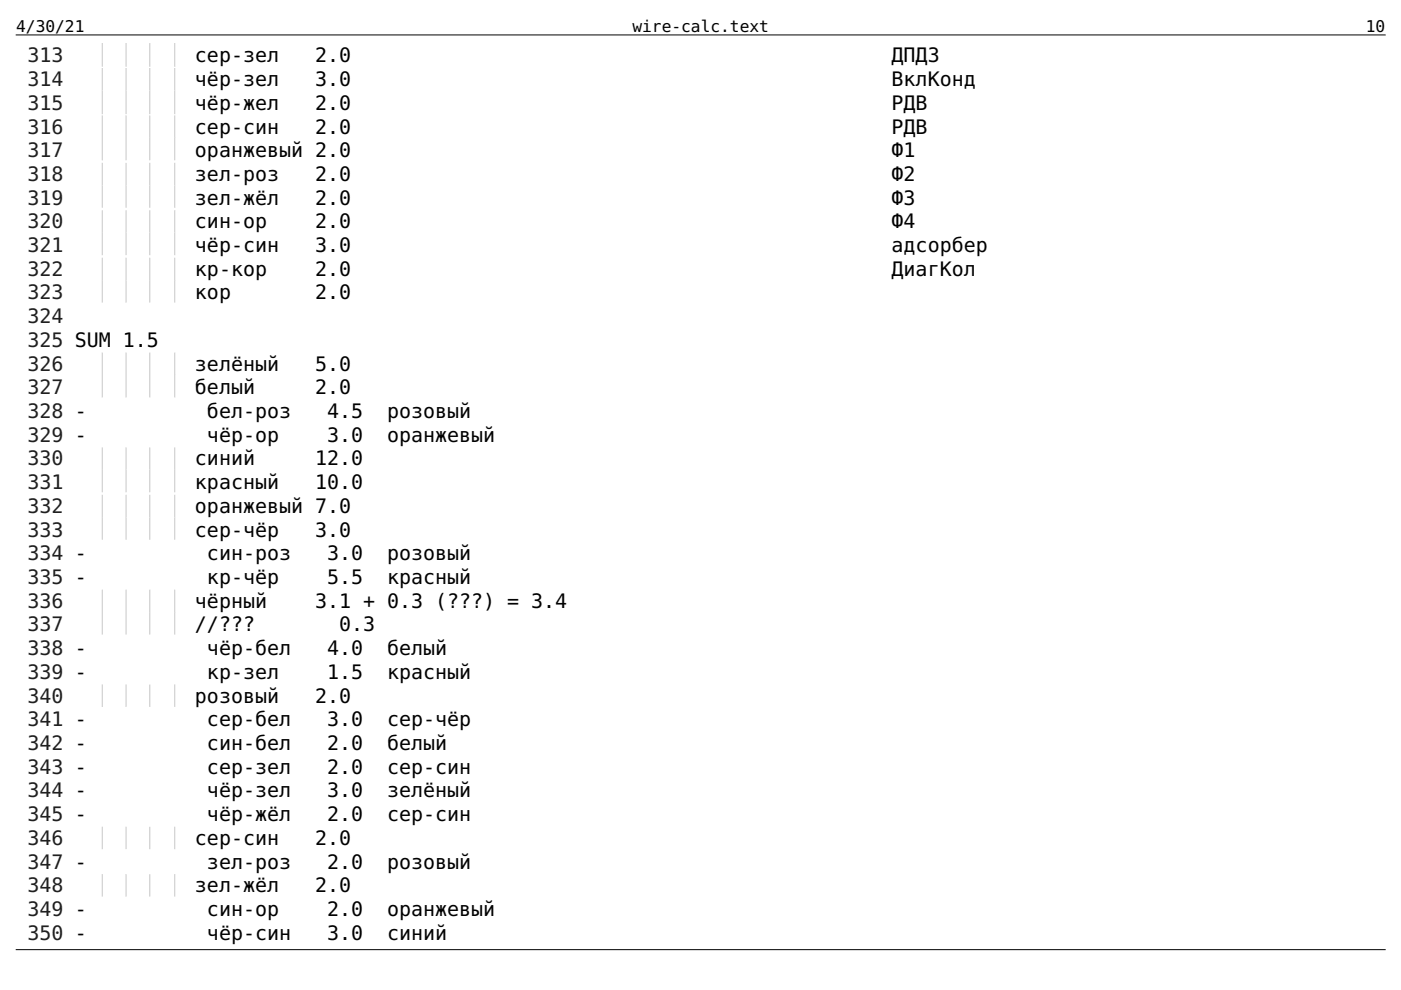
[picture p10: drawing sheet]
<svg xmlns="http://www.w3.org/2000/svg" width="297mm" height="210mm" viewBox="0 0 297 210" stroke-linecap="round" stroke-linejoin="round" font-family="sans-serif">
<defs><g id="words">
<g font-size="4.2" fill="#1f1f1f">
<text x="5.9" y="13.2">313</text>
<text x="5.9" y="18.3">314</text>
<text x="5.9" y="23.3">315</text>
<text x="5.9" y="28.3">316</text>
<text x="5.9" y="33.3">317</text>
<text x="5.9" y="38.4">318</text>
<text x="5.9" y="43.4">319</text>
<text x="5.9" y="48.4">320</text>
<text x="5.9" y="53.4">321</text>
<text x="5.9" y="58.5">322</text>
<text x="5.9" y="63.5">323</text>
<text x="5.9" y="68.5">324</text>
<text x="5.9" y="73.6">325 SUM 1.5</text>
<text x="5.9" y="78.6">326</text>
<text x="5.9" y="83.6">327</text>
<text x="5.9" y="88.6">328 -</text>
<text x="5.9" y="93.7">329 -</text>
<text x="5.9" y="98.7">330</text>
<text x="5.9" y="103.7">331</text>
<text x="5.9" y="108.7">332</text>
<text x="5.9" y="113.8">333</text>
<text x="5.9" y="118.8">334 -</text>
<text x="5.9" y="123.8">335 -</text>
<text x="5.9" y="128.9">336</text>
<text x="5.9" y="133.9">337</text>
<text x="5.9" y="138.9">338 -</text>
<text x="5.9" y="143.9">339 -</text>
<text x="5.9" y="149">340</text>
<text x="5.9" y="154">341 -</text>
<text x="5.9" y="159">342 -</text>
<text x="5.9" y="164">343 -</text>
<text x="5.9" y="169.1">344 -</text>
<text x="5.9" y="174.1">345 -</text>
<text x="5.9" y="179.1">346</text>
<text x="5.9" y="184.2">347 -</text>
<text x="5.9" y="189.2">348</text>
<text x="5.9" y="194.2">349 -</text>
<text x="5.9" y="199.2">350 -</text>
</g>
<g font-size="4.2">
<text x="41.3" y="13.2">сер-зел</text>
<text x="66.8" y="13.2">2.0</text>
<text x="189" y="13.2">ДПДЗ</text>
<text x="41.3" y="18.3">чёр-зел</text>
<text x="41.3" y="23.3">чёр-жел</text>
<text x="66.8" y="18.3">3.0</text>
<text x="66.8" y="23.3">2.0</text>
<text x="189" y="18.3">ВклКонд</text>
<text x="189" y="23.3">РДВ</text>
<text x="41.3" y="28.3">сер-син</text>
<text x="66.8" y="28.3">2.0</text>
<text x="189" y="28.3">РДВ</text>
<text x="41.3" y="33.3">оранжевый 2.0</text>
<text x="189" y="33.3">Ф1</text>
<text x="41.3" y="38.4">зел-роз</text>
<text x="66.8" y="38.4">2.0</text>
<text x="189" y="38.4">Ф2</text>
<text x="41.3" y="43.4">зел-жёл</text>
<text x="66.8" y="43.4">2.0</text>
<text x="189" y="43.4">Ф3</text>
<text x="41.3" y="48.4">син-ор</text>
<text x="41.3" y="53.4">чёр-син</text>
<text x="66.8" y="48.4">2.0</text>
<text x="66.8" y="53.4">3.0</text>
<text x="189" y="48.4">Ф4</text>
<text x="189" y="53.4">адсорбер</text>
<text x="41.3" y="58.5">кр-кор</text>
<text x="66.8" y="58.5">2.0</text>
<text x="189" y="58.5">ДиагКол</text>
<text x="41.3" y="63.5">кор</text>
<text x="66.8" y="63.5">2.0</text>
<text x="41.3" y="78.6">зелёный</text>
<text x="41.3" y="83.6">белый</text>
<text x="66.8" y="78.6">5.0</text>
<text x="66.8" y="83.6">2.0</text>
<text x="43.9" y="88.6">бел-роз</text>
<text x="69.4" y="88.6">4.5</text>
<text x="82.1" y="88.6">розовый</text>
<text x="43.9" y="93.7">чёр-ор</text>
<text x="69.4" y="93.7">3.0</text>
<text x="82.1" y="93.7">оранжевый</text>
<text x="41.3" y="98.7">синий</text>
<text x="66.8" y="98.7">12.0</text>
<text x="41.3" y="103.7">красный</text>
<text x="66.8" y="103.7">10.0</text>
<text x="41.3" y="108.7">оранжевый 7.0</text>
<text x="41.3" y="113.8">сер-чёр</text>
<text x="66.8" y="113.8">3.0</text>
<text x="43.9" y="118.8">син-роз</text>
<text x="69.4" y="118.8">3.0</text>
<text x="82.1" y="118.8">розовый</text>
<text x="43.9" y="123.8">кр-чёр</text>
<text x="69.4" y="123.8">5.5</text>
<text x="82.1" y="123.8">красный</text>
<text x="41.3" y="128.9">чёрный</text>
<text x="66.8" y="128.9">3.1 + 0.3 (???) = 3.4</text>
<text x="41.3" y="133.9">//???</text>
<text x="71.9" y="133.9">0.3</text>
<text x="43.9" y="138.9">чёр-бел</text>
<text x="43.9" y="143.9">кр-зел</text>
<text x="69.4" y="138.9">4.0</text>
<text x="69.4" y="143.9">1.5</text>
<text x="82.1" y="138.9">белый</text>
<text x="82.1" y="143.9">красный</text>
<text x="41.3" y="149">розовый</text>
<text x="66.8" y="149">2.0</text>
<text x="43.9" y="154">сер-бел</text>
<text x="69.4" y="154">3.0</text>
<text x="82.1" y="154">сер-чёр</text>
<text x="43.9" y="159">син-бел</text>
<text x="69.4" y="159">2.0</text>
<text x="82.1" y="159">белый</text>
<text x="43.9" y="164">сер-зел</text>
<text x="69.4" y="164">2.0</text>
<text x="82.1" y="164">сер-син</text>
<text x="43.9" y="169.1">чёр-зел</text>
<text x="69.4" y="169.1">3.0</text>
<text x="82.1" y="169.1">зелёный</text>
<text x="41.3" y="179.1">сер-син</text>
<text x="43.9" y="174.1">чёр-жёл</text>
<text x="66.8" y="179.1">2.0</text>
<text x="69.4" y="174.1">2.0</text>
<text x="82.1" y="174.1">сер-син</text>
<text x="43.9" y="184.2">зел-роз</text>
<text x="69.4" y="184.2">2.0</text>
<text x="82.1" y="184.2">розовый</text>
<text x="41.3" y="189.2">зел-жёл</text>
<text x="66.8" y="189.2">2.0</text>
<text x="43.9" y="194.2">син-ор</text>
<text x="69.4" y="194.2">2.0</text>
<text x="82.1" y="194.2">оранжевый</text>
<text x="43.9" y="199.2">чёр-син</text>
<text x="69.4" y="199.2">3.0</text>
<text x="82.1" y="199.2">синий</text>
</g>
<g font-size="3.4">
<text x="3.4" y="6.9">4/30/21</text>
<text x="134.1" y="6.9">wire-calc.text</text>
<text x="289.6" y="6.9">10</text>
</g>
</g></defs>
<path d="M3.4 7.4h290.3M3.4 201.3h290.3" fill="none" stroke="#000" stroke-width=".21"/>
<g fill="none" stroke="#d2d2d2" stroke-width=".26" stroke-dasharray=".3 .3">
<path d="M21.7 9.3v4.7M21.7 19.3v4.8M26.7 9.3v4.7M26.7 19.3v4.8M31.7 9.3v4.7M31.7 19.3v4.8M37 9.3v4.7M37 19.3v4.8M21.7 29.4v4.7M21.7 39.4v4.8M26.7 29.4v4.7M26.7 39.4v4.8"/>
<path d="M31.7 29.4v4.7M31.7 39.4v4.8M37 29.4v4.7M37 39.4v4.8M21.7 49.5v4.7M21.7 59.5v4.8M26.7 49.5v4.7M26.7 59.5v4.8M31.7 49.5v4.7M31.7 59.5v4.8M37 49.5v4.7M37 59.5v4.8"/>
<path d="M21.7 79.6v4.8M26.7 79.6v4.8M31.7 79.6v4.8M37 79.6v4.8M21.7 99.7v4.8M26.7 99.7v4.8M31.7 99.7v4.8M37 99.7v4.8M21.7 109.8v4.8M26.7 109.8v4.8M31.7 109.8v4.8M37 109.8v4.8"/>
<path d="M21.7 129.9v4.8M26.7 129.9v4.8M31.7 129.9v4.8M37 129.9v4.8"/>
</g>
<g fill="none" stroke="#d2d2d2" stroke-width=".26" stroke-dasharray=".3 .3" stroke-dashoffset=".3">
<path d="M21.7 14.3v4.8M26.7 14.3v4.8M31.7 14.3v4.8M37 14.3v4.8M21.7 24.3v4.8M21.7 34.4v4.8M26.7 24.3v4.8M26.7 34.4v4.8M31.7 24.3v4.8M31.7 34.4v4.8M37 24.3v4.8M37 34.4v4.8"/>
<path d="M21.7 44.5v4.7M21.7 54.5v4.8M26.7 44.5v4.7M26.7 54.5v4.8M31.7 44.5v4.7M31.7 54.5v4.8M37 44.5v4.7M37 54.5v4.8M21.7 74.6v4.8M26.7 74.6v4.8M31.7 74.6v4.8M37 74.6v4.8"/>
<path d="M21.7 94.7v4.8M26.7 94.7v4.8M31.7 94.7v4.8M37 94.7v4.8M21.7 104.8v4.7M26.7 104.8v4.7M31.7 104.8v4.7M37 104.8v4.7M21.7 124.9v4.7M26.7 124.9v4.7M31.7 124.9v4.7M37 124.9v4.7"/>
<path d="M21.7 145v4.8M26.7 145v4.8M31.7 145v4.8M37 145v4.8M21.7 175.2v4.7M26.7 175.2v4.7M31.7 175.2v4.7M37 175.2v4.7M21.7 185.2v4.8M26.7 185.2v4.8M31.7 185.2v4.8M37 185.2v4.8"/>
</g>
<use href="#words"/>
</svg>
